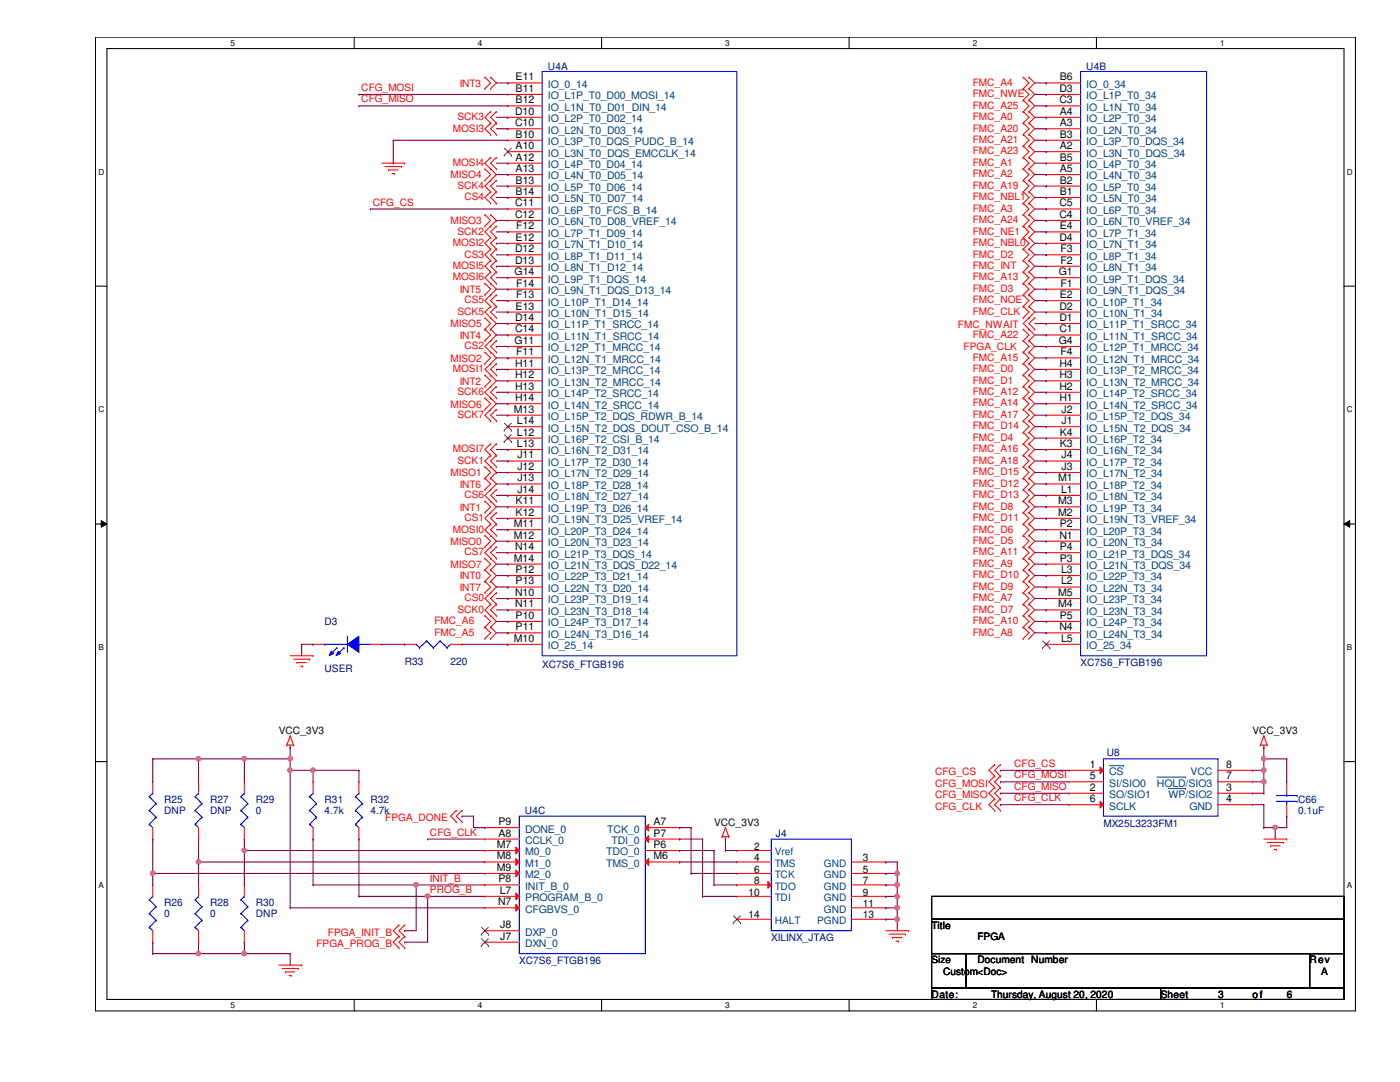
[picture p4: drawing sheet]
<svg xmlns="http://www.w3.org/2000/svg" width="279mm" height="216mm" viewBox="0 0 279 216" stroke-linecap="round" stroke-linejoin="round" font-family="sans-serif">
<defs><g id="words">
<g font-size="2.1">
<text x="102.9" y="16">E11</text>
<text x="211.5" y="16">B6</text>
<text x="102.8" y="22.9">D10</text>
<text x="102.9" y="18.3">B11</text>
<text x="102.9" y="20.6">B12</text>
<text x="211.4" y="18.3">D3</text>
<text x="211.4" y="20.6">C3</text>
<text x="211.5" y="22.9">A4</text>
<text x="102.8" y="25.2">C10</text>
<text x="102.9" y="27.5">B10</text>
<text x="102.9" y="29.8">A10</text>
<text x="211.5" y="25.2">A3</text>
<text x="211.5" y="27.5">B3</text>
<text x="211.5" y="29.8">A2</text>
<text x="102.9" y="32">A12</text>
<text x="102.9" y="34.3">A13</text>
<text x="211.5" y="32">B5</text>
<text x="211.5" y="34.3">A5</text>
<text x="102.8" y="41.2">C11</text>
<text x="102.9" y="36.6">B13</text>
<text x="102.9" y="38.9">B14</text>
<text x="211.4" y="41.2">C5</text>
<text x="211.5" y="36.6">B2</text>
<text x="211.5" y="38.9">B1</text>
<text x="102.8" y="43.5">C12</text>
<text x="103" y="45.8">F12</text>
<text x="211.4" y="43.5">C4</text>
<text x="211.5" y="45.8">E4</text>
<text x="102.8" y="50.3">D12</text>
<text x="102.8" y="52.6">D13</text>
<text x="102.9" y="48">E12</text>
<text x="211.4" y="48">D4</text>
<text x="211.6" y="50.3">F3</text>
<text x="211.6" y="52.6">F2</text>
<text x="102.7" y="54.9">G14</text>
<text x="103" y="57.2">F14</text>
<text x="103" y="59.5">F13</text>
<text x="211.3" y="54.9">G1</text>
<text x="211.5" y="59.5">E2</text>
<text x="211.6" y="57.2">F1</text>
<text x="102.8" y="64">D14</text>
<text x="102.9" y="61.8">E13</text>
<text x="211.4" y="61.8">D2</text>
<text x="211.4" y="64">D1</text>
<text x="102.7" y="68.6">G11</text>
<text x="102.8" y="66.3">C14</text>
<text x="103" y="70.9">F11</text>
<text x="211.3" y="68.6">G4</text>
<text x="211.4" y="66.3">C1</text>
<text x="211.6" y="70.9">F4</text>
<text x="102.8" y="73.2">H11</text>
<text x="102.8" y="75.5">H12</text>
<text x="102.8" y="77.8">H13</text>
<text x="211.4" y="73.2">H4</text>
<text x="211.4" y="75.5">H3</text>
<text x="211.4" y="77.8">H2</text>
<text x="102.6" y="82.3">M13</text>
<text x="102.8" y="80.1">H14</text>
<text x="211.4" y="80.1">H1</text>
<text x="211.8" y="82.3">J2</text>
<text x="103.2" y="84.6">L14</text>
<text x="103.2" y="86.9">L12</text>
<text x="103.2" y="89.2">L13</text>
<text x="211.5" y="86.9">K4</text>
<text x="211.5" y="89.2">K3</text>
<text x="211.8" y="84.6">J1</text>
<text x="103.3" y="91.5">J11</text>
<text x="103.3" y="93.8">J12</text>
<text x="211.8" y="91.5">J4</text>
<text x="211.8" y="93.8">J3</text>
<text x="102.9" y="100.6">K11</text>
<text x="103.3" y="96.1">J13</text>
<text x="103.3" y="98.3">J14</text>
<text x="211.2" y="96.1">M1</text>
<text x="211.2" y="100.6">M3</text>
<text x="211.8" y="98.3">L1</text>
<text x="102.6" y="105.2">M11</text>
<text x="102.6" y="107.5">M12</text>
<text x="102.9" y="102.9">K12</text>
<text x="211.2" y="102.9">M2</text>
<text x="211.4" y="107.5">N1</text>
<text x="211.5" y="105.2">P2</text>
<text x="102.6" y="112.1">M14</text>
<text x="102.8" y="109.8">N14</text>
<text x="211.5" y="109.8">P4</text>
<text x="211.5" y="112.1">P3</text>
<text x="102.8" y="118.9">N10</text>
<text x="102.9" y="114.3">P12</text>
<text x="102.9" y="116.6">P13</text>
<text x="211.2" y="118.9">M5</text>
<text x="211.8" y="114.3">L3</text>
<text x="211.8" y="116.6">L2</text>
<text x="102.8" y="121.2">N11</text>
<text x="102.9" y="123.5">P10</text>
<text x="102.9" y="125.8">P11</text>
<text x="211.2" y="121.2">M4</text>
<text x="211.4" y="125.8">N4</text>
<text x="211.5" y="123.5">P5</text>
<text x="102.6" y="128.1">M10</text>
<text x="211.8" y="128.1">L5</text>
<text x="217.5" y="153.2">1</text>
<text x="217.5" y="155.5">5</text>
<text x="244.7" y="155.5">7</text>
<text x="244.7" y="153.2">8</text>
<text x="217.5" y="157.8">2</text>
<text x="217.5" y="160.1">6</text>
<text x="244.7" y="157.8">3</text>
<text x="244.7" y="160.1">4</text>
<text x="99.5" y="164.6">P9</text>
<text x="99.5" y="166.9">A8</text>
<text x="130.4" y="164.6">A7</text>
<text x="130.4" y="166.9">P7</text>
<text x="99.1" y="169.2">M7</text>
<text x="99.1" y="171.5">M8</text>
<text x="99.1" y="173.8">M9</text>
<text x="130.4" y="169.2">P6</text>
<text x="130.4" y="171.5">M6</text>
<text x="99.5" y="176.1">P8</text>
<text x="99.7" y="178.3">L7</text>
<text x="99.4" y="180.6">N7</text>
<text x="99.8" y="185.2">J8</text>
<text x="99.8" y="187.5">J7</text>
</g>
<g font-size="2.1" fill="#004080">
<text x="109.3" y="17.5">IO_0_14</text>
<text x="216.8" y="17.5">IO_0_34</text>
<text x="109.3" y="19.8">IO_L1P_T0_D00_MOSI_14</text>
<text x="109.3" y="22.1">IO_L1N_T0_D01_DIN_14</text>
<text x="216.8" y="19.8">IO_L1P_T0_34</text>
<text x="216.8" y="22.1">IO_L1N_T0_34</text>
<text x="109.3" y="24.4">IO_L2P_T0_D02_14</text>
<text x="109.3" y="26.7">IO_L2N_T0_D03_14</text>
<text x="109.3" y="29">IO_L3P_T0_DQS_PUDC_B_14</text>
<text x="216.8" y="24.4">IO_L2P_T0_34</text>
<text x="216.8" y="26.7">IO_L2N_T0_34</text>
<text x="216.8" y="29">IO_L3P_T0_DQS_34</text>
<text x="109.3" y="31.2">IO_L3N_T0_DQS_EMCCLK_14</text>
<text x="109.3" y="33.5">IO_L4P_T0_D04_14</text>
<text x="109.3" y="35.8">IO_L4N_T0_D05_14</text>
<text x="216.8" y="31.2">IO_L3N_T0_DQS_34</text>
<text x="216.8" y="33.5">IO_L4P_T0_34</text>
<text x="216.8" y="35.8">IO_L4N_T0_34</text>
<text x="109.3" y="38.1">IO_L5P_T0_D06_14</text>
<text x="109.3" y="40.4">IO_L5N_T0_D07_14</text>
<text x="216.8" y="38.1">IO_L5P_T0_34</text>
<text x="216.8" y="40.4">IO_L5N_T0_34</text>
<text x="109.3" y="42.7">IO_L6P_T0_FCS_B_14</text>
<text x="109.3" y="45">IO_L6N_T0_D08_VREF_14</text>
<text x="109.3" y="47.2">IO_L7P_T1_D09_14</text>
<text x="216.8" y="42.7">IO_L6P_T0_34</text>
<text x="216.8" y="45">IO_L6N_T0_VREF_34</text>
<text x="216.8" y="47.2">IO_L7P_T1_34</text>
<text x="109.3" y="49.5">IO_L7N_T1_D10_14</text>
<text x="109.3" y="51.8">IO_L8P_T1_D11_14</text>
<text x="216.8" y="49.5">IO_L7N_T1_34</text>
<text x="216.8" y="51.8">IO_L8P_T1_34</text>
<text x="109.3" y="54.1">IO_L8N_T1_D12_14</text>
<text x="109.3" y="56.4">IO_L9P_T1_DQS_14</text>
<text x="109.3" y="58.7">IO_L9N_T1_DQS_D13_14</text>
<text x="216.8" y="54.1">IO_L8N_T1_34</text>
<text x="216.8" y="56.4">IO_L9P_T1_DQS_34</text>
<text x="216.8" y="58.7">IO_L9N_T1_DQS_34</text>
<text x="109.3" y="61">IO_L10P_T1_D14_14</text>
<text x="109.3" y="63.2">IO_L10N_T1_D15_14</text>
<text x="109.3" y="65.5">IO_L11P_T1_SRCC_14</text>
<text x="216.8" y="61">IO_L10P_T1_34</text>
<text x="216.8" y="63.2">IO_L10N_T1_34</text>
<text x="216.8" y="65.5">IO_L11P_T1_SRCC_34</text>
<text x="109.3" y="67.8">IO_L11N_T1_SRCC_14</text>
<text x="109.3" y="70.1">IO_L12P_T1_MRCC_14</text>
<text x="216.8" y="67.8">IO_L11N_T1_SRCC_34</text>
<text x="216.8" y="70.1">IO_L12P_T1_MRCC_34</text>
<text x="109.3" y="72.4">IO_L12N_T1_MRCC_14</text>
<text x="109.3" y="74.7">IO_L13P_T2_MRCC_14</text>
<text x="109.3" y="77">IO_L13N_T2_MRCC_14</text>
<text x="216.8" y="72.4">IO_L12N_T1_MRCC_34</text>
<text x="216.8" y="74.7">IO_L13P_T2_MRCC_34</text>
<text x="216.8" y="77">IO_L13N_T2_MRCC_34</text>
<text x="109.3" y="79.2">IO_L14P_T2_SRCC_14</text>
<text x="109.3" y="81.5">IO_L14N_T2_SRCC_14</text>
<text x="109.3" y="83.8">IO_L15P_T2_DQS_RDWR_B_14</text>
<text x="216.8" y="79.2">IO_L14P_T2_SRCC_34</text>
<text x="216.8" y="81.5">IO_L14N_T2_SRCC_34</text>
<text x="216.8" y="83.8">IO_L15P_T2_DQS_34</text>
<text x="109.3" y="86.1">IO_L15N_T2_DQS_DOUT_CSO_B_14</text>
<text x="109.3" y="88.4">IO_L16P_T2_CSI_B_14</text>
<text x="216.8" y="86.1">IO_L15N_T2_DQS_34</text>
<text x="216.8" y="88.4">IO_L16P_T2_34</text>
<text x="109.3" y="90.7">IO_L16N_T2_D31_14</text>
<text x="109.3" y="93">IO_L17P_T2_D30_14</text>
<text x="109.3" y="95.2">IO_L17N_T2_D29_14</text>
<text x="216.8" y="90.7">IO_L16N_T2_34</text>
<text x="216.8" y="93">IO_L17P_T2_34</text>
<text x="216.8" y="95.2">IO_L17N_T2_34</text>
<text x="109.3" y="97.5">IO_L18P_T2_D28_14</text>
<text x="109.3" y="99.8">IO_L18N_T2_D27_14</text>
<text x="216.8" y="97.5">IO_L18P_T2_34</text>
<text x="216.8" y="99.8">IO_L18N_T2_34</text>
<text x="109.3" y="102.1">IO_L19P_T3_D26_14</text>
<text x="109.3" y="104.4">IO_L19N_T3_D25_VREF_14</text>
<text x="109.3" y="106.7">IO_L20P_T3_D24_14</text>
<text x="216.8" y="102.1">IO_L19P_T3_34</text>
<text x="216.8" y="104.4">IO_L19N_T3_VREF_34</text>
<text x="216.8" y="106.7">IO_L20P_T3_34</text>
<text x="109.3" y="109">IO_L20N_T3_D23_14</text>
<text x="109.3" y="111.3">IO_L21P_T3_DQS_14</text>
<text x="109.3" y="113.5">IO_L21N_T3_DQS_D22_14</text>
<text x="216.8" y="109">IO_L20N_T3_34</text>
<text x="216.8" y="111.3">IO_L21P_T3_DQS_34</text>
<text x="216.8" y="113.5">IO_L21N_T3_DQS_34</text>
<text x="109.3" y="115.8">IO_L22P_T3_D21_14</text>
<text x="109.3" y="118.1">IO_L22N_T3_D20_14</text>
<text x="216.8" y="115.8">IO_L22P_T3_34</text>
<text x="216.8" y="118.1">IO_L22N_T3_34</text>
<text x="109.3" y="120.4">IO_L23P_T3_D19_14</text>
<text x="109.3" y="122.7">IO_L23N_T3_D18_14</text>
<text x="109.3" y="125">IO_L24P_T3_D17_14</text>
<text x="216.8" y="120.4">IO_L23P_T3_34</text>
<text x="216.8" y="122.7">IO_L23N_T3_34</text>
<text x="216.8" y="125">IO_L24P_T3_34</text>
<text x="109.3" y="127.3">IO_L24N_T3_D16_14</text>
<text x="109.3" y="129.5">IO_25_14</text>
<text x="216.8" y="127.3">IO_L24N_T3_34</text>
<text x="216.8" y="129.5">IO_25_34</text>
<text x="221.4" y="154.7">CS</text>
<text x="237.6" y="154.7">VCC</text>
<text x="221.4" y="159.3">SO/SIO1</text>
<text x="221.4" y="157">SI/SIO0</text>
<text x="221.4" y="161.5">SCLK</text>
<text x="230.9" y="157">HOLD/SIO3</text>
<text x="233.2" y="159.3">WP/SIO2</text>
<text x="237.4" y="161.5">GND</text>
<text x="104.8" y="166.1">DONE_0</text>
<text x="121.2" y="166.1">TCK_0</text>
<text x="104.8" y="168.4">CCLK_0</text>
<text x="104.8" y="170.7">M0_0</text>
<text x="104.8" y="173">M1_0</text>
<text x="120.9" y="173">TMS_0</text>
<text x="121" y="170.7">TDO_0</text>
<text x="122" y="168.4">TDI_0</text>
<text x="104.8" y="177.5">INIT_B_0</text>
<text x="104.8" y="175.3">M2_0</text>
<text x="104.8" y="179.8">PROGRAM_B_0</text>
<text x="104.8" y="182.1">CFGBVS_0</text>
<text x="104.8" y="186.7">DXP_0</text>
<text x="104.8" y="189">DXN_0</text>
</g>
<g font-size="2" fill="#f00">
<text x="91.7" y="17.3">INT3</text>
<text x="194.1" y="17.1">FMC_A4</text>
<text x="72.1" y="18.2">CFG_MOSI</text>
<text x="72.1" y="20.4">CFG_MISO</text>
<text x="91.3" y="24">SCK3</text>
<text x="194.1" y="24">FMC_A0</text>
<text x="194.1" y="21.7">FMC_A25</text>
<text x="194.1" y="19.4">FMC_NWE</text>
<text x="90.4" y="26.2">MOSI3</text>
<text x="194.1" y="26.2">FMC_A20</text>
<text x="194.1" y="28.5">FMC_A21</text>
<text x="89.9" y="35.6">MISO4</text>
<text x="90.4" y="33.1">MOSI4</text>
<text x="194.1" y="33.1">FMC_A1</text>
<text x="194.1" y="35.4">FMC_A2</text>
<text x="194.1" y="30.8">FMC_A23</text>
<text x="74.4" y="41">CFG_CS</text>
<text x="91.3" y="37.7">SCK4</text>
<text x="92.7" y="40">CS4</text>
<text x="194.1" y="37.7">FMC_A19</text>
<text x="194.1" y="40">FMC_NBL1</text>
<text x="89.9" y="44.7">MISO3</text>
<text x="91.3" y="46.8">SCK2</text>
<text x="194.1" y="42.2">FMC_A3</text>
<text x="194.1" y="44.5">FMC_A24</text>
<text x="194.1" y="46.8">FMC_NE1</text>
<text x="90.4" y="49.1">MOSI2</text>
<text x="90.4" y="53.7">MOSI5</text>
<text x="92.7" y="51.4">CS3</text>
<text x="194.1" y="51.4">FMC_D2</text>
<text x="194.1" y="49.1">FMC_NBL0</text>
<text x="194.1" y="53.7">FMC_INT</text>
<text x="90.4" y="56">MOSI6</text>
<text x="91.7" y="58.5">INT5</text>
<text x="194.1" y="58.3">FMC_D3</text>
<text x="194.1" y="56">FMC_A13</text>
<text x="89.9" y="65.3">MISO5</text>
<text x="91.3" y="62.8">SCK5</text>
<text x="92.7" y="60.5">CS5</text>
<text x="191.2" y="65.5">FMC_NWAIT</text>
<text x="194.1" y="62.8">FMC_CLK</text>
<text x="194.1" y="60.5">FMC_NOE</text>
<text x="91.7" y="67.6">INT4</text>
<text x="92.7" y="69.7">CS2</text>
<text x="192.3" y="69.9">FPGA_CLK</text>
<text x="194.1" y="72">FMC_A15</text>
<text x="194.1" y="67.4">FMC_A22</text>
<text x="89.9" y="72.2">MISO2</text>
<text x="90.4" y="74.3">MOSI1</text>
<text x="91.7" y="76.7">INT2</text>
<text x="194.1" y="74.3">FMC_D0</text>
<text x="194.1" y="76.5">FMC_D1</text>
<text x="89.9" y="81.3">MISO6</text>
<text x="91.3" y="78.8">SCK6</text>
<text x="91.3" y="83.4">SCK7</text>
<text x="194.1" y="78.8">FMC_A12</text>
<text x="194.1" y="81.1">FMC_A14</text>
<text x="194.1" y="83.4">FMC_A17</text>
<text x="194.1" y="88">FMC_D4</text>
<text x="194.1" y="85.7">FMC_D14</text>
<text x="89.9" y="95">MISO1</text>
<text x="90.4" y="90.3">MOSI7</text>
<text x="91.3" y="92.5">SCK1</text>
<text x="194.1" y="94.8">FMC_D15</text>
<text x="194.1" y="90.3">FMC_A16</text>
<text x="194.1" y="92.5">FMC_A18</text>
<text x="91.7" y="101.9">INT1</text>
<text x="91.7" y="97.3">INT6</text>
<text x="92.7" y="99.4">CS6</text>
<text x="194.1" y="101.7">FMC_D8</text>
<text x="194.1" y="97.1">FMC_D12</text>
<text x="194.1" y="99.4">FMC_D13</text>
<text x="90.4" y="106.3">MOSI0</text>
<text x="92.7" y="104">CS1</text>
<text x="194.1" y="106.3">FMC_D6</text>
<text x="194.1" y="104">FMC_D11</text>
<text x="89.9" y="108.8">MISO0</text>
<text x="89.9" y="113.3">MISO7</text>
<text x="92.7" y="110.8">CS7</text>
<text x="194.1" y="108.5">FMC_D5</text>
<text x="194.1" y="113.1">FMC_A9</text>
<text x="194.1" y="110.8">FMC_A11</text>
<text x="91.7" y="115.6">INT0</text>
<text x="91.7" y="117.9">INT7</text>
<text x="92.7" y="120">CS0</text>
<text x="194.1" y="117.7">FMC_D9</text>
<text x="194.1" y="115.4">FMC_D10</text>
<text x="194.1" y="120">FMC_A7</text>
<text x="86.7" y="124.5">FMC_A6</text>
<text x="91.3" y="122.3">SCK0</text>
<text x="194.1" y="122.3">FMC_D7</text>
<text x="194.1" y="124.5">FMC_A10</text>
<text x="86.7" y="126.8">FMC_A5</text>
<text x="194.1" y="126.8">FMC_A8</text>
<text x="186.6" y="154.7">CFG_CS</text>
<text x="202.4" y="155.3">CFG_MOSI</text>
<text x="202.4" y="153">CFG_CS</text>
<text x="186.6" y="157">CFG_MOSI</text>
<text x="186.6" y="159.3">CFG_MISO</text>
<text x="186.6" y="161.5">CFG_CLK</text>
<text x="202.4" y="157.6">CFG_MISO</text>
<text x="202.4" y="159.9">CFG_CLK</text>
<text x="76.9" y="163.8">FPGA_DONE</text>
<text x="85.8" y="166.8">CFG_CLK</text>
<text x="85.8" y="178.2">PROG_B</text>
<text x="85.8" y="175.9">INIT_B</text>
<text x="63.2" y="189">FPGA_PROG_B</text>
<text x="65.4" y="186.7">FPGA_INIT_B</text>
</g>
<g font-size="2" fill="#000080">
<text x="109.3" y="13.9">U4A</text>
<text x="216.8" y="13.9">U4B</text>
<text x="64.8" y="124.8">D3</text>
<text x="64.8" y="134.1">USER</text>
<text x="80.8" y="132.8">R33</text>
<text x="89.9" y="132.8">220</text>
<text x="108.2" y="133.2">XC7S6_FTGB196</text>
<text x="215.6" y="133">XC7S6_FTGB196</text>
<text x="220.9" y="150.8">U8</text>
<text x="32.8" y="160.2">R25</text>
<text x="41.9" y="160.2">R27</text>
<text x="51.1" y="160.2">R29</text>
<text x="64.8" y="160.2">R31</text>
<text x="73.9" y="160.2">R32</text>
<text x="259.1" y="160.2">C66</text>
<text x="32.8" y="162.5">DNP</text>
<text x="41.9" y="162.5">DNP</text>
<text x="51.1" y="162.5">0</text>
<text x="64.8" y="162.5">4.7k</text>
<text x="73.9" y="162.5">4.7k</text>
<text x="104.8" y="162.5">U4C</text>
<text x="154.9" y="167">J4</text>
<text x="220.2" y="165">MX25L3233FM1</text>
<text x="259.1" y="162.5">0.1uF</text>
<text x="32.8" y="180.8">R26</text>
<text x="32.8" y="183">0</text>
<text x="41.9" y="180.8">R28</text>
<text x="41.9" y="183">0</text>
<text x="51.1" y="180.8">R30</text>
<text x="51.1" y="183">DNP</text>
<text x="153.9" y="187.8">XILINX_JTAG</text>
<text x="103.6" y="192.4">XC7S6_FTGB196</text>
</g>
<g font-size="2">
<text x="55.6" y="146.5">VCC_3V3</text>
<text x="249.9" y="146.5">VCC_3V3</text>
<text x="142.5" y="164.8">VCC_3V3</text>
<text x="150.5" y="169.5">2</text>
<text x="150.5" y="171.8">4</text>
<text x="172.2" y="171.8">3</text>
<text x="149.4" y="178.7">10</text>
<text x="150.5" y="174.1">6</text>
<text x="150.5" y="176.4">8</text>
<text x="172.2" y="174.1">5</text>
<text x="172.2" y="176.4">7</text>
<text x="172.2" y="178.7">9</text>
<text x="149.4" y="183.3">14</text>
<text x="172.2" y="181">11</text>
<text x="172.2" y="183.3">13</text>
<text x="185.9" y="185.3">Title</text>
<text x="195.1" y="187.6">FPGA</text>
<text x="185.9" y="192.1">Size</text>
<text x="188.2" y="194.5">Custom&lt;Doc&gt;</text>
<text x="195.1" y="192.2">Document</text>
<text x="205.8" y="192.2">Number</text>
<text x="261.4" y="192.2">Rev</text>
<text x="263.7" y="194.5">A</text>
<text x="185.9" y="199.1">Date:</text>
<text x="197.8" y="199.1">Thursday, August 20, 2020</text>
<text x="231.6" y="199.1">Sheet</text>
<text x="243.1" y="199.1">3</text>
<text x="249.9" y="199.1">o f</text>
<text x="256.8" y="199.1">6</text>
</g>
<g font-size="2" fill="#004080">
<text x="154.6" y="170.7">Vref</text>
<text x="154.6" y="173">TMS</text>
<text x="164.4" y="173">GND</text>
<text x="154.6" y="175.3">TCK</text>
<text x="154.6" y="177.5">TDO</text>
<text x="154.6" y="179.8">TDI</text>
<text x="164.4" y="175.3">GND</text>
<text x="164.4" y="177.5">GND</text>
<text x="164.4" y="179.8">GND</text>
<text x="154.6" y="184.4">HALT</text>
<text x="163.1" y="184.4">PGND</text>
<text x="164.4" y="182.1">GND</text>
</g>
<g font-size="1.6">
<text x="46" y="9.1">5</text>
<text x="95.4" y="9.1">4</text>
<text x="144.7" y="9.1">3</text>
<text x="194.1" y="9.1">2</text>
<text x="243.5" y="9.1">1</text>
<text x="19.6" y="34.8">D</text>
<text x="268.8" y="34.8">D</text>
<text x="19.6" y="82.3">C</text>
<text x="268.8" y="82.3">C</text>
<text x="19.6" y="129.7">B</text>
<text x="268.8" y="129.7">B</text>
<text x="19.6" y="177.1">A</text>
<text x="268.8" y="177.1">A</text>
<text x="46" y="201.1">5</text>
<text x="95.4" y="201.1">4</text>
<text x="144.7" y="201.1">3</text>
<text x="194.1" y="201.1">2</text>
<text x="243.5" y="201.1">1</text>
</g>
</g></defs>
<path d="M19.1 7.4h251.4v194.3h-251.4zM21.3 9.7h246.9v189.7h-246.9z" fill="none" stroke="#000" stroke-width=".21"/>
<g fill="#fff">
<path d="M46 7.7h.9v1.8h-.9z"/>
<path d="M46 199.7h.9v1.8h-.9z"/>
</g>
<path d="M70.7 7.4v2.3M70.7 199.4v2.3" fill="none" stroke="#000" stroke-width=".21"/>
<g fill="#fff">
<path d="M95.4 7.7h.9v1.8h-.9z"/>
<path d="M95.4 199.7h.9v1.8h-.9z"/>
</g>
<path d="M120.1 7.4v2.3M120.1 199.4v2.3" fill="none" stroke="#000" stroke-width=".21"/>
<g fill="#fff">
<path d="M144.7 7.7h.9v1.8h-.9z"/>
<path d="M144.7 199.7h.9v1.8h-.9z"/>
</g>
<path d="M169.5 7.4v2.3M169.5 199.4v2.3" fill="none" stroke="#000" stroke-width=".21"/>
<g fill="#fff">
<path d="M194.1 7.7h.9v1.8h-.9z"/>
<path d="M194.1 199.7h.9v1.8h-.9z"/>
</g>
<path d="M218.8 7.4v2.3M218.8 199.4v2.3" fill="none" stroke="#000" stroke-width=".21"/>
<g fill="#fff">
<path d="M243.5 7.7h.9v1.8h-.9z"/>
<path d="M243.5 199.7h.9v1.8h-.9z"/>
<path d="M19.6 33.4h1.2v1.8h-1.2z"/>
<path d="M268.8 33.4h1.2v1.8h-1.2z"/>
<path d="M19.6 80.8h1.2v1.8h-1.2z"/>
<path d="M268.8 80.8h1.2v1.8h-1.2z"/>
</g>
<path d="M19.1 57.1h2.2M268.2 57.1h2.3" fill="none" stroke="#000" stroke-width=".21"/>
<g fill="#fff">
<path d="M19.6 128.3h1.1v1.8h-1.1z"/>
<path d="M268.8 128.3h1.1v1.8h-1.1z"/>
</g>
<path d="M19.1 104.6h2.2M268.2 104.6h2.3" fill="none" stroke="#000" stroke-width=".21"/>
<path d="M20.2 103.9l1.1 .7-1.1 .6zM268.2 104.6l1.2-.7v1.3z" fill="#000"/>
<path d="M20.2 103.9l1.1 .7-1.1 .6zM268.2 104.6l1.2-.7v1.3z" fill="none" stroke="#000" stroke-width=".2"/>
<g fill="#fff">
<path d="M19.6 175.7h1.1v1.8h-1.1z"/>
<path d="M268.8 175.7h1.1v1.8h-1.1z"/>
</g>
<path d="M19.1 152h2.2M268.2 152h2.3M185.9 178.9h82.3v4.5h-82.3zM185.9 183.4h82.3v6.9h-82.3zM185.9 190.3h6.9v6.8h-6.9zM185.9 197.1h45.7v2.3h-45.7zM192.8 190.3h68.6v6.8h-68.6zM231.6 197.1h36.6v2.3h-36.6zM261.4 190.3h6.8v6.8h-6.8z" fill="none" stroke="#000" stroke-width=".21"/>
<g fill="none" stroke="#f00" stroke-width=".21">
<path d="M96.8 17.7h.1M96.8 15.4h.1M96.8 15.4l1.1 1.2-1.1 1.1M97.9 15.4h.1M97.9 17.7h.1M97.9 15.4l1.2 1.2-1.2 1.1M204.2 15.4h.1M204.2 17.7h.1M204.2 20h.1M204.2 15.4l1.2 1.2-1.2 1.1M204.2 20l1.2 1.1-1.2 1.2M204.2 17.7l1.2 1.1-1.2 1.2"/>
<path d="M205.4 17.7h.1M205.4 15.4h.1M205.4 20h.1M205.4 15.4l1.1 1.2-1.1 1.1M205.4 17.7l1.1 1.1-1.1 1.2M205.4 20l1.1 1.1-1.1 1.2M76.2 32.6h4.6M76.9 33.2h3.2M77.6 33.9h.1M77.6 33.9h1.8M78.3 34.6h.4M78.7 34.6h.1"/>
<path d="M80.1 33.2h.1M80.8 32.6h.1M96.8 36h.1M96.8 33.7h.1M96.8 33.7l1.1 1.1-1.1 1.2M97.9 26.8h.1M97.9 24.6h.1M97.9 22.3h.1M97.9 33.7h.1M97.9 36h.1M97.9 31.4h.1M97.9 38.3h.1"/>
<path d="M97.9 24.6l-1.1 1.1 1.1 1.1M97.9 22.3l-1.1 1.1 1.1 1.2M97.9 31.4l-1.1 1.2 2.3 2.2-2.3 2.3 1.1 1.2M97.9 38.3l-1.1 1.1 1.1 1.2M99.1 26.8h.1M99.1 24.6h.1M99.1 22.3h.1M99.1 33.7h.1M99.1 31.4h.1M99.1 38.3h.1M99.1 36h.1M99.1 24.6l-1.2 1.1 1.2 1.1"/>
<path d="M99.1 22.3l-1.2 1.1 1.2 1.2M99.1 31.4l-1.2 1.2 1.2 1.1M99.1 36l-1.2 1.1 1.2 1.2M99.1 38.3l-1.2 1.1 1.2 1.2M204.2 22.3h.1M204.2 24.6h.1M204.2 31.4h.1M204.2 33.7h.1M204.2 36h.1M204.2 38.3h.1M204.2 26.8h.1M204.2 29.1h.1"/>
<path d="M204.2 22.3l1.2 1.1-1.2 1.2M204.2 31.4l1.2 1.2-1.2 1.1M204.2 33.7l1.2 1.1-1.2 1.2M204.2 36l1.2 1.1-1.2 1.2M204.2 24.6l1.2 1.1-1.2 1.1M204.2 26.8l1.2 1.2-1.2 1.1M204.2 29.1l1.2 1.2-1.2 1.1M204.2 38.3l1.2 1.1-1.2 1.2M205.4 24.6h.1M205.4 22.3h.1M205.4 33.7h.1M205.4 31.4h.1"/>
<path d="M205.4 36h.1M205.4 38.3h.1M205.4 26.8h.1M205.4 29.1h.1M205.4 22.3l1.1 1.1-1.1 1.2M205.4 31.4l1.1 1.2-1.1 1.1M205.4 33.7l1.1 1.1-1.1 1.2M205.4 36l1.1 1.1-1.1 1.2M205.4 24.6l1.1 1.1-1.1 1.1M205.4 26.8l1.1 1.2-1.1 1.1M205.4 29.1l1.1 1.2-1.1 1.1M205.4 38.3l1.1 1.1-1.1 1.2"/>
<path d="M96.8 45.1h.1M96.8 42.8h.1M96.8 58.8h.1M96.8 56.6h.1M96.8 42.8l1.1 1.2-1.1 1.1M96.8 56.6l1.1 1.1-1.1 1.1M97.9 49.7h.1M97.9 47.4h.1M97.9 45.1h.1M97.9 42.8h.1M97.9 52h.1M97.9 40.6h.1"/>
<path d="M97.9 56.6h.1M97.9 58.8h.1M97.9 54.3h.1M97.9 47.4l-1.1 1.2 1.1 1.1M97.9 42.8l1.2 1.2-2.3 2.3 1.1 1.1M97.9 49.7l-1.1 1.1 1.1 1.2M97.9 54.3l-1.1 1.1 2.3 2.3-2.3 2.3 1.1 1.1M97.9 52l-1.1 1.1 1.1 1.2M99.1 49.7h.1M99.1 47.4h.1M99.1 45.1h.1M99.1 52h.1"/>
<path d="M99.1 40.6h.1M99.1 54.3h.1M99.1 58.8h.1M99.1 56.6h.1M99.1 47.4l-1.2 1.2 1.2 1.1M99.1 45.1l-1.2 1.2 1.2 1.1M99.1 49.7l-1.2 1.1 1.2 1.2M99.1 52l-1.2 1.1 1.2 1.2M99.1 58.8l-1.2 1.2 1.2 1.1M99.1 54.3l-1.2 1.1 1.2 1.2M204.2 49.7h.1M204.2 52h.1"/>
<path d="M204.2 56.6h.1M204.2 58.8h.1M204.2 40.6h.1M204.2 42.8h.1M204.2 54.3h.1M204.2 45.1h.1M204.2 47.4h.1M204.2 49.7l1.2 1.1-1.2 1.2M204.2 56.6l1.2 1.1-1.2 1.1M204.2 40.6l1.2 1.1-1.2 1.1M204.2 54.3l1.2 1.1-1.2 1.2M204.2 42.8l1.2 1.2-1.2 1.1"/>
<path d="M204.2 58.8l1.2 1.2-1.2 1.1M204.2 45.1l1.2 1.2-1.2 1.1M204.2 47.4l1.2 1.2-1.2 1.1M204.2 52l1.2 1.1-1.2 1.2M205.4 52h.1M205.4 49.7h.1M205.4 58.8h.1M205.4 56.6h.1M205.4 42.8h.1M205.4 40.6h.1M205.4 54.3h.1M205.4 45.1h.1"/>
<path d="M205.4 47.4h.1M205.4 49.7l1.1 1.1-1.1 1.2M205.4 56.6l1.1 1.1-1.1 1.1M205.4 40.6l1.1 1.1-1.1 1.1M205.4 54.3l1.1 1.1-1.1 1.2M205.4 42.8l1.1 1.2-1.1 1.1M205.4 58.8l1.1 1.2-1.1 1.1M205.4 45.1l1.1 1.2-1.1 1.1M205.4 47.4l1.1 1.2-1.1 1.1M205.4 52l1.1 1.1-1.1 1.2M96.8 72.6h.1M96.8 70.3h.1"/>
<path d="M96.8 77.1h.1M96.8 74.8h.1M96.8 68h.1M96.8 65.7h.1M96.8 63.4h.1M96.8 79.4h.1M96.8 70.3l1.1 1.1-1.1 1.2M96.8 74.8l1.1 1.2-1.1 1.1M96.8 65.7l1.1 1.1-1.1 1.2M96.8 63.4l1.1 1.2-1.1 1.1M96.8 79.4l1.1 1.2-1.1 1.1M97.9 74.8h.1"/>
<path d="M97.9 72.6h.1M97.9 70.3h.1M97.9 77.1h.1M97.9 68h.1M97.9 65.7h.1M97.9 63.4h.1M97.9 61.1h.1M97.9 79.4h.1M97.9 65.7l1.2 1.1-2.3 2.3 2.3 2.3-2.3 2.3 2.3 2.3-2.3 2.3 2.3 2.3-2.3 2.2 1.1 1.2M97.9 61.1l-1.1 1.2 2.3 2.3-1.2 1.1M99.1 74.8h.1M99.1 72.6h.1"/>
<path d="M99.1 70.3h.1M99.1 68h.1M99.1 63.4h.1M99.1 61.1h.1M99.1 79.4h.1M99.1 77.1h.1M99.1 72.6l-1.2 1.1 1.2 1.1M99.1 68l-1.2 1.1 1.2 1.2M99.1 61.1l-1.2 1.2 1.2 1.1M99.1 77.1l-1.2 1.2 1.2 1.1M204.2 72.6h.1M204.2 74.8h.1"/>
<path d="M204.2 77.1h.1M204.2 79.4h.1M204.2 70.3h.1M204.2 65.7h.1M204.2 68h.1M204.2 61.1h.1M204.2 63.4h.1M204.2 72.6l1.2 1.1-1.2 1.1M204.2 74.8l1.2 1.2-1.2 1.1M204.2 77.1l1.2 1.2-1.2 1.1M204.2 79.4l1.2 1.2-1.2 1.1M204.2 70.3l1.2 1.1-1.2 1.2"/>
<path d="M204.2 65.7l1.2 1.1-1.2 1.2M204.2 61.1l1.2 1.2-1.2 1.1M204.2 68l1.2 1.1-1.2 1.2M205.4 74.8h.1M205.4 72.6h.1M205.4 77.1h.1M205.4 79.4h.1M205.4 70.3h.1M205.4 68h.1M205.4 65.7h.1M205.4 63.4h.1M205.4 61.1h.1"/>
<path d="M205.4 72.6l1.1 1.1-1.1 1.1M205.4 74.8l1.1 1.2-1.1 1.1M205.4 77.1l1.1 1.2-1.1 1.1M205.4 79.4l1.1 1.2-1.1 1.1M205.4 70.3l1.1 1.1-1.1 1.2M205.4 61.1l1.1 1.2-2.3 2.3 2.3 2.2-1.1 1.2M205.4 68l1.1 1.1-1.1 1.2M206.5 63.4h.1M206.5 65.7h.1M206.5 63.4l-1.1 1.2 1.1 1.1M96.8 95.4h.1M96.8 93.1h.1"/>
<path d="M96.8 100h.1M96.8 81.7h.1M96.8 97.7h.1M96.8 93.1l1.1 1.2-1.1 1.1M96.8 100l1.1 1.1-1.1 1.2M96.8 95.4l1.1 1.2-1.1 1.1M97.9 93.1h.1M97.9 95.4h.1M97.9 100h.1M97.9 90.8h.1M97.9 81.7h.1M97.9 97.7h.1"/>
<path d="M97.9 88.6h.1M97.9 84h.1M97.9 90.8l-1.1 1.2 2.3 2.3-1.2 1.1M97.9 95.4l1.2 1.2-2.3 2.2 2.3 2.3-2.3 2.3 1.1 1.2M97.9 88.6l-1.1 1.1 1.1 1.1M99.1 93.1h.1M99.1 90.8h.1M99.1 100h.1M99.1 97.7h.1M99.1 88.6h.1M99.1 84h.1M99.1 81.7h.1"/>
<path d="M99.1 90.8l-1.2 1.2 1.2 1.1M99.1 97.7l-1.2 1.1 1.2 1.2M99.1 88.6l-1.2 1.1 1.2 1.1M99.1 81.7l-1.2 1.1 1.2 1.2M204.2 86.3h.1M204.2 88.6h.1M204.2 100h.1M204.2 95.4h.1M204.2 97.7h.1M204.2 84h.1M204.2 93.1h.1M204.2 81.7h.1"/>
<path d="M204.2 90.8h.1M204.2 86.3l1.2 1.1-1.2 1.2M204.2 100l1.2 1.1-1.2 1.2M204.2 95.4l1.2 1.2-1.2 1.1M204.2 97.7l1.2 1.1-1.2 1.2M204.2 84l1.2 1.1-1.2 1.2M204.2 93.1l1.2 1.2-1.2 1.1M204.2 88.6l1.2 1.1-1.2 1.1M204.2 81.7l1.2 1.1-1.2 1.2M204.2 90.8l1.2 1.2-1.2 1.1M205.4 88.6h.1M205.4 86.3h.1"/>
<path d="M205.4 100h.1M205.4 97.7h.1M205.4 95.4h.1M205.4 84h.1M205.4 93.1h.1M205.4 81.7h.1M205.4 90.8h.1M205.4 86.3l1.1 1.1-1.1 1.2M205.4 100l1.1 1.1-1.1 1.2M205.4 95.4l1.1 1.2-1.1 1.1M205.4 97.7l1.1 1.1-1.1 1.2M205.4 84l1.1 1.1-1.1 1.2"/>
<path d="M205.4 93.1l1.1 1.2-1.1 1.1M205.4 88.6l1.1 1.1-1.1 1.1M205.4 81.7l1.1 1.1-1.1 1.2M205.4 90.8l1.1 1.2-1.1 1.1M96.8 109.1h.1M96.8 106.8h.1M96.8 116h.1M96.8 113.7h.1M96.8 102.3h.1M96.8 111.4h.1M96.8 118.3h.1M96.8 106.8l1.1 1.2-1.1 1.1"/>
<path d="M96.8 113.7l1.1 1.1-1.1 1.2M96.8 111.4l1.1 1.2-1.1 1.1M96.8 116l1.1 1.1-1.1 1.2M97.9 106.8h.1M97.9 109.1h.1M97.9 113.7h.1M97.9 116h.1M97.9 104.6h.1M97.9 118.3h.1M97.9 102.3h.1M97.9 111.4h.1M97.9 104.6l-1.1 1.1 2.3 2.3-2.3 2.3 2.3 2.3-1.2 1.1"/>
<path d="M97.9 113.7l1.2 1.1-1.2 1.2M97.9 116l1.2 1.1-2.3 2.3 1.1 1.2M99.1 106.8h.1M99.1 104.6h.1M99.1 118.3h.1M99.1 102.3h.1M99.1 111.4h.1M99.1 109.1h.1M99.1 104.6l-1.2 1.1 1.2 1.1M99.1 118.3l-1.2 1.1 1.2 1.2M99.1 102.3l-1.2 1.1 1.2 1.2M99.1 109.1l-1.2 1.2 1.2 1.1"/>
<path d="M204.2 106.8h.1M204.2 109.1h.1M204.2 104.6h.1M204.2 102.3h.1M204.2 116h.1M204.2 118.3h.1M204.2 113.7h.1M204.2 111.4h.1M204.2 106.8l1.2 1.2-1.2 1.1M204.2 104.6l1.2 1.1-1.2 1.1M204.2 116l1.2 1.1-1.2 1.2M204.2 113.7l1.2 1.1-1.2 1.2"/>
<path d="M204.2 102.3l1.2 1.1-1.2 1.2M204.2 118.3l1.2 1.1-1.2 1.2M204.2 111.4l1.2 1.2-1.2 1.1M204.2 109.1l1.2 1.2-1.2 1.1M205.4 109.1h.1M205.4 106.8h.1M205.4 104.6h.1M205.4 102.3h.1M205.4 118.3h.1M205.4 116h.1M205.4 113.7h.1M205.4 111.4h.1"/>
<path d="M205.4 106.8l1.1 1.2-1.1 1.1M205.4 104.6l1.1 1.1-1.1 1.1M205.4 116l1.1 1.1-1.1 1.2M205.4 113.7l1.1 1.1-1.1 1.2M205.4 102.3l1.1 1.1-1.1 1.2M205.4 118.3l1.1 1.1-1.1 1.2M205.4 111.4l1.1 1.2-1.1 1.1M205.4 109.1l1.1 1.2-1.1 1.1M57.9 130.9h4.6M58.6 131.5h3.2M59.3 132.2h.1M59.3 132.2h1.8"/>
<path d="M60 132.9h.4M60.4 132.9h.1M61.8 131.5h.1M62.5 130.9h.1M96.8 125.1h.1M96.8 127.4h.1M96.8 122.9h.1M96.8 125.1l1.1 1.2-1.1 1.1M96.8 122.9l1.1 1.1-1.1 1.1M97.9 127.4h.1M97.9 125.1h.1M97.9 122.9h.1"/>
<path d="M97.9 120.6h.1M97.9 125.1l1.2 1.2-1.2 1.1M97.9 120.6l-1.1 1.1 2.3 2.3-1.2 1.1M99.1 122.9h.1M99.1 120.6h.1M99.1 120.6l-1.2 1.1 1.2 1.2M204.2 120.6h.1M204.2 122.9h.1M204.2 125.1h.1M204.2 127.4h.1M204.2 120.6l1.2 1.1-1.2 1.2M204.2 125.1l1.2 1.2-1.2 1.1"/>
<path d="M204.2 122.9l1.2 1.1-1.2 1.1M205.4 122.9h.1M205.4 120.6h.1M205.4 127.4h.1M205.4 125.1h.1M205.4 120.6l1.1 1.1-1.1 1.2M205.4 125.1l1.1 1.2-1.1 1.1M205.4 122.9l1.1 1.1-1.1 1.1M48.8 156h.1M48.8 156v2.3M57.2 148.7h.1M57.2 148.7h1.4"/>
<path d="M57.9 149.1h.1M57.9 146.9h.1M57.9 148.7v.4M57.9 146.9l-.7 1.8M57.9 146.9l.7 1.8M58.6 148.7h.1M62.5 156h.1M62.5 156v2.3M71.6 156h.1M71.6 156v2.3M198.5 154.9h.1M198.5 157.1h.1"/>
<path d="M198.5 159.4h.1M198.5 152.6h.1M198.5 154.9l-1.1 1.1 1.1 1.1M198.5 157.1l-1.1 1.2 1.1 1.1M198.5 159.4l-1.1 1.2 1.1 1.1M198.5 152.6l-1.1 1.1 1.1 1.2M199.6 154.9h.1M199.6 157.1h.1M199.6 159.4h.1M199.6 152.6h.1M199.6 154.9l-1.1 1.1 1.1 1.1M199.6 157.1l-1.1 1.2 1.1 1.1"/>
<path d="M199.6 159.4l-1.1 1.2 1.1 1.1M199.6 152.6l-1.1 1.1 1.1 1.2M251.5 148.7h.1M251.5 148.7h1.4M252.2 149.1h.1M252.2 146.9h.1M252.2 148.7v.4M252.2 146.9l-.7 1.8M252.2 146.9l.7 1.8M252.9 148.7h.1M256.8 156h.1M256.8 156v2.3"/>
<path d="M30.5 176.6h.1M30.5 176.6v2.3M48.8 167.4h.1M48.8 176.6h.1M48.8 165.1v2.3M48.8 176.6v2.3M62.5 167.4h.1M62.5 165.1v2.3M71.6 167.4h.1M71.6 165.1v2.3M91.1 161.7h.1M91.1 164h.1"/>
<path d="M91.1 161.7l-1.2 1.2 1.2 1.1M92.2 161.7h.1M92.2 164h.1M92.2 161.7l-1.1 1.2 1.1 1.1M144.1 167h.1M144.1 167h1.4M144.8 167.4h.1M144.8 165.1h.1M144.8 167v.4M144.8 165.1l-.7 1.9M144.8 165.1l.7 1.9M145.5 167h.1"/>
<path d="M147.1 169.7h.1M147.1 172h.1M147.1 174.3h.1M147.1 169.7h6.8M147.1 172h6.8M147.1 174.3h6.8M169.9 172h6.9M169.9 174.3h6.9M169.9 176.6h6.9M169.9 178.9h6.9M176.8 172h.1M176.8 174.3h.1"/>
<path d="M176.8 176.6h.1M176.8 178.9h.1M198.5 161.7h.1M199.6 161.7h.1M252.2 167.4h4.6M252.9 168.1h3.2M253.6 168.8h.1M253.6 168.8h1.8M254.3 169.5h.4M254.7 169.5h.1M256.1 168.1h.1M256.8 167.4h.1"/>
<path d="M256.8 162.9h.1M256.8 160.6v2.3M30.5 188h.1M30.5 185.7v2.3M48.8 188h.1M48.8 185.7v2.3M55.6 192.6h4.6M56.3 193.3h3.2M57 193.9h.1M57 193.9h1.8M57.7 194.6h.4M58.1 194.6h.1"/>
<path d="M59.5 193.3h.1M60.2 192.6h.1M79.6 184.6h.1M79.6 186.9h.1M79.6 189.1h.1M79.6 186.9l-1.1 1.1 1.1 1.1M79.6 184.6l-1.1 1.1 1.1 1.2M80.8 184.6h.1M80.8 186.9h.1M80.8 189.1h.1M80.8 186.9l-1.2 1.1 1.2 1.1M80.8 184.6l-1.2 1.1 1.2 1.2"/>
<path d="M169.9 181.1h6.9M169.9 183.4h6.9M176.8 181.1h.1M176.8 183.4h.1M176.8 185.7h4.6M177.5 186.4h3.2M178.1 187.1h.1M178.1 187.1h1.9M178.9 187.8h.4M179.3 187.8h.1M180.7 186.4h.1M181.4 185.7h.1"/>
</g>
<g fill="none" stroke="#00f" stroke-width=".21">
<path d="M48.1 159h.1M48.1 159l1.3 1.4M48.8 158.3h.1M48.8 158.3l-.7 .7M61.8 159h.1M61.8 159l1.4 1.4M62.5 158.3h.1M62.5 158.3l-.7 .7M71 159h.1M71 159l1.3 1.4M71.6 158.3h.1M71.6 158.3l-.6 .7"/>
<path d="M254.7 159.9h4.2M254.7 158.7h4.2M256.8 158.7h.1M256.8 159.9h.1M256.8 158.3v.4M256.8 159.9v.7M258.9 159.9h.1M258.9 158.7h.1M29.8 179.5h.1M29.8 179.5l1.4 1.4M30.5 178.9h.1M30.5 178.9l-.7 .6"/>
<path d="M48.1 164.5h.1M48.1 161.7h.1M48.1 179.5h.1M48.1 164.5l.7 .6M48.1 161.7l1.3 1.4M48.1 179.5l1.3 1.4M48.8 178.9h.1M48.8 178.9l-.7 .6M49.4 163.1h.1M49.4 160.4h.1M49.4 163.1l-1.3 1.4M49.4 160.4l-1.3 1.3"/>
<path d="M61.8 164.5h.1M61.8 161.7h.1M61.8 164.5l.7 .6M61.8 161.7l1.4 1.4M63.2 163.1h.1M63.2 160.4h.1M63.2 163.1l-1.4 1.4M63.2 160.4l-1.4 1.3M71 164.5h.1M71 161.7h.1M71 164.5l.6 .6M71 161.7l1.3 1.4"/>
<path d="M72.3 163.1h.1M72.3 160.4h.1M72.3 163.1l-1.3 1.4M72.3 160.4l-1.3 1.3M153.9 167.4h16v18.3h-16zM29.8 185h.1M29.8 182.3h.1M29.8 185l.7 .7M29.8 182.3l1.4 1.3M31.2 183.6h.1M31.2 180.9h.1M31.2 183.6l-1.4 1.4"/>
<path d="M31.2 180.9l-1.4 1.4M48.1 185h.1M48.1 182.3h.1M48.1 185l.7 .7M48.1 182.3l1.3 1.3M49.4 183.6h.1M49.4 180.9h.1M49.4 183.6l-1.3 1.4M49.4 180.9l-1.3 1.4"/>
</g>
<path d="M153.2 175.9l.7 .7-.7 .6z" fill="#f00"/>
<path d="M147.1 176.6h.1M147.1 178.9h.1M147.1 176.6h6.8M147.1 178.9h6.8M153.2 175.9l.7 .7-.7 .6zM147.1 183.4h.1M147.1 183.4h6.8" fill="none" stroke="#f00" stroke-width=".21"/>
<path d="M146.3 184.1h.1M146.4 182.8l1.4 1.3M147.7 182.8l-1.4 1.3M147.8 184.1h.1" fill="none" stroke="#804000" stroke-width=".2"/>
<path d="M220.2 151.4h22.9v11.5h-22.9z" fill="none" stroke="#00f" stroke-width=".21"/>
<path d="M219.5 153l.7 .7-.7 .7z" fill="#f00"/>
<path d="M213.4 153.7h.1M213.4 158.3h.1M213.4 156h.1M213.4 153.7h6.8M213.4 158.3h6.8M213.4 156h6.8M219.5 153l.7 .7-.7 .7zM243.1 158.3h6.8M249.9 158.3h.1M243.1 160.6h6.8M249.9 160.6h.1" fill="none" stroke="#f00" stroke-width=".21"/>
<path d="M221.4 152.8h2.8M224.2 152.8h.1M233.2 157.4h3.4M236.6 157.4h.1" fill="none" stroke="#004080" stroke-width=".2"/>
<path d="M219.5 159.9l.7 .7-.7 .6z" fill="#f00"/>
<g fill="none" stroke="#f00" stroke-width=".21">
<path d="M80.8 128.6h.1M80.8 128.6h2.3M89.9 128.6h2.3M92.2 128.6h.1M219.5 159.9l.7 .7-.7 .6zM243.1 156h6.8M243.1 153.7h6.8M249.9 156h.1M249.9 153.7h.1M96.8 165.1h.1M96.8 167.4h.1M96.8 165.1h6.8"/>
<path d="M96.8 167.4h6.8M213.4 160.6h.1M213.4 160.6h6.8"/>
</g>
<path d="M230.9 155.1h5.7M236.6 155.1h.1" fill="none" stroke="#004080" stroke-width=".2"/>
<g fill="none" stroke="#00f" stroke-width=".21">
<path d="M83.1 128.6h.1M83.1 128.6l.6 .6M83.7 129.2h.1M85.1 127.9h.1M85.1 127.9l1.4 1.3M85.1 127.9l-1.4 1.3M86.5 129.2h.1M87.8 127.9h.1M87.8 127.9l1.4 1.3M87.8 127.9l-1.3 1.3M89.2 129.2h.1M89.9 128.6l-.7 .6"/>
<path d="M103.6 162.9h25.2v27.4h-25.2z"/>
</g>
<path d="M103 169l.6 .7-.6 .7z" fill="#f00"/>
<path d="M96.8 169.7h.1M96.8 169.7h6.8M103 169l.6 .7-.6 .7z" fill="none" stroke="#f00" stroke-width=".21"/>
<path d="M103 171.3l.6 .7-.6 .7z" fill="#f00"/>
<path d="M96.8 172h.1M96.8 176.6h.1M96.8 172h6.8M96.8 176.6h6.8M103 171.3l.6 .7-.6 .7z" fill="none" stroke="#f00" stroke-width=".21"/>
<path d="M103 173.6l.6 .7-.6 .7z" fill="#f00"/>
<path d="M96.8 174.3h.1M96.8 174.3h6.8M103 173.6l.6 .7-.6 .7z" fill="none" stroke="#f00" stroke-width=".21"/>
<path d="M103 180.5l.6 .6-.6 .7z" fill="#f00"/>
<path d="M96.8 181.1h.1M96.8 181.1h6.8M103 180.5l.6 .6-.6 .7z" fill="none" stroke="#f00" stroke-width=".21"/>
<path d="M103 178.2l.6 .7-.6 .6z" fill="#f00"/>
<path d="M96.8 178.9h.1M96.8 178.9h6.8M103 178.2l.6 .7-.6 .6zM96.8 185.7h.1M96.8 188h.1M96.8 185.7h6.8M96.8 188h6.8" fill="none" stroke="#f00" stroke-width=".21"/>
<path d="M96.1 186.4h.1M96.1 188.7h.1M96.1 185l1.4 1.4M96.1 187.3l1.4 1.4M97.5 185l-1.4 1.4M97.5 187.3l-1.4 1.4M97.5 186.4h.1M97.5 188.7h.1" fill="none" stroke="#804000" stroke-width=".2"/>
<path d="M128.8 165.1l.7-.6v1.3z" fill="#f00"/>
<path d="M128.8 165.1l.7-.6v1.3zM128.8 165.1h6.8M135.6 165.1h.1" fill="none" stroke="#f00" stroke-width=".21"/>
<path d="M128.8 167.4l.7-.6v1.3z" fill="#f00"/>
<path d="M128.8 167.4l.7-.6v1.3zM128.8 167.4h6.8M128.8 169.7h6.8M135.6 167.4h.1M135.6 169.7h.1" fill="none" stroke="#f00" stroke-width=".21"/>
<path d="M128.8 172l.7-.7v1.4z" fill="#f00"/>
<g fill="none" stroke="#f00" stroke-width=".21">
<path d="M101.3 16.6h.1M101.3 18.8h.1M101.3 16.6h6.9M101.3 18.8h6.9M101.3 21.1h.1M101.3 23.4h.1M101.3 25.7h.1M101.3 28h.1M101.3 30.3h.1M101.3 32.6h.1M101.3 34.8h.1M101.3 37.1h.1"/>
<path d="M101.3 39.4h.1M101.3 21.1h6.9M101.3 23.4h6.9M101.3 25.7h6.9M101.3 28h6.9M101.3 30.3h6.9M101.3 32.6h6.9M101.3 34.8h6.9M101.3 37.1h6.9M101.3 39.4h6.9M101.3 41.7h.1M101.3 44h.1"/>
<path d="M101.3 46.3h.1M101.3 48.6h.1M101.3 50.8h.1M101.3 53.1h.1M101.3 55.4h.1M101.3 57.7h.1M101.3 60h.1M101.3 41.7h6.9M101.3 44h6.9M101.3 46.3h6.9M101.3 48.6h6.9M101.3 50.8h6.9"/>
<path d="M101.3 53.1h6.9M101.3 55.4h6.9M101.3 57.7h6.9M101.3 60h6.9M101.3 62.3h.1M101.3 64.6h.1M101.3 66.8h.1M101.3 69.1h.1M101.3 71.4h.1M101.3 73.7h.1M101.3 76h.1M101.3 78.3h.1"/>
<path d="M101.3 62.3h6.9M101.3 64.6h6.9M101.3 66.8h6.9M101.3 69.1h6.9M101.3 71.4h6.9M101.3 73.7h6.9M101.3 76h6.9M101.3 78.3h6.9M101.3 80.6h.1M101.3 82.8h.1M101.3 85.1h.1M101.3 87.4h.1"/>
<path d="M101.3 89.7h.1M101.3 92h.1M101.3 94.3h.1M101.3 96.6h.1M101.3 98.8h.1M101.3 80.6h6.9M101.3 82.8h6.9M101.3 85.1h6.9M101.3 87.4h6.9M101.3 89.7h6.9M101.3 92h6.9M101.3 94.3h6.9"/>
<path d="M101.3 96.6h6.9M101.3 98.8h6.9M101.3 101.1h.1M101.3 103.4h.1M101.3 105.7h.1M101.3 108h.1M101.3 110.3h.1M101.3 112.6h.1M101.3 114.8h.1M101.3 117.1h.1M101.3 119.4h.1M101.3 101.1h6.9"/>
<path d="M101.3 103.4h6.9M101.3 105.7h6.9M101.3 108h6.9M101.3 110.3h6.9M101.3 112.6h6.9M101.3 114.8h6.9M101.3 117.1h6.9M101.3 119.4h6.9M101.3 121.7h.1M101.3 124h.1M101.3 126.3h.1M101.3 128.6h.1"/>
<path d="M101.3 121.7h6.9M101.3 124h6.9M101.3 126.3h6.9M101.3 128.6h6.9M39.6 156h.1M39.6 156v2.3M39.6 167.4h.1M39.6 165.1v2.3M128.8 172l.7-.7v1.4zM128.8 172h6.8M135.6 172h.1"/>
</g>
<g fill="none" stroke="#00f" stroke-width=".21">
<path d="M108.2 14.3h38.9v116.6h-38.9zM64.8 128.6h.1M64.8 128.6h4.5M69.3 127h.1M69.3 127v3.2M71.6 128.6h.1M71.6 128.6h2.3M38.9 159h.1M38.9 159l1.4 1.4M39.6 158.3h.1M39.6 158.3l-.7 .7M38.9 164.5h.1"/>
<path d="M38.9 161.7h.1M38.9 164.5l.7 .6M38.9 161.7l1.4 1.4M40.3 163.1h.1M40.3 160.4h.1M40.3 163.1l-1.4 1.4M40.3 160.4l-1.4 1.3"/>
</g>
<path d="M100.6 31h.1M100.7 29.6l1.4 1.4M102 29.6l-1.4 1.4M102.1 31h.1M100.6 85.9h.1M100.6 88.1h.1M100.7 84.5l1.4 1.4M100.7 86.7l1.4 1.4M102 84.5l-1.4 1.4M102 86.7l-1.4 1.4M102.1 85.9h.1M102.1 88.1h.1" fill="none" stroke="#804000" stroke-width=".2"/>
<path d="M69.3 128.6l2.3-1.6v3.2z" fill-rule="evenodd" fill="#00f"/>
<path d="M69.3 128.6l2.3-1.6v3.2z" fill="none" stroke="#00f" stroke-width=".21"/>
<path d="M66.1 129.9l.5 .5-.9 .5z" fill-rule="evenodd" fill="#00f"/>
<path d="M66.1 129.9l.5 .5-.9 .5z" fill="none" stroke="#00f" stroke-width=".21"/>
<path d="M67.5 129.9l.5 .5-.9 .5z" fill-rule="evenodd" fill="#00f"/>
<g fill="none" stroke="#00f" stroke-width=".21">
<path d="M215.6 14.3h25.2v116.6h-25.2zM67.3 129.2h.1M67.3 129.2l-1.4 1.4M67.5 129.9l.5 .5-.9 .5zM68.7 129.2h.1M68.7 129.2l-1.4 1.4M29.8 159h.1M29.8 159l1.4 1.4M30.5 158.3h.1M30.5 158.3l-.7 .7M29.8 164.5h.1M29.8 161.7h.1"/>
<path d="M29.8 164.5l.7 .6M29.8 161.7l1.4 1.4M31.2 163.1h.1M31.2 160.4h.1M31.2 163.1l-1.4 1.4M31.2 160.4l-1.4 1.3M38.9 179.5h.1M38.9 179.5l1.4 1.4M39.6 178.9h.1M39.6 178.9l-.7 .6M38.9 185h.1M38.9 182.3h.1"/>
<path d="M38.9 185l.7 .7M38.9 182.3l1.4 1.3M40.3 183.6h.1M40.3 180.9h.1M40.3 183.6l-1.4 1.4M40.3 180.9l-1.4 1.4"/>
</g>
<g fill="none" stroke="#f00" stroke-width=".21">
<path d="M208.8 16.6h.1M208.8 18.8h.1M208.8 16.6h6.8M208.8 18.8h6.8M208.8 21.1h.1M208.8 23.4h.1M208.8 25.7h.1M208.8 28h.1M208.8 30.3h.1M208.8 32.6h.1M208.8 34.8h.1M208.8 37.1h.1"/>
<path d="M208.8 39.4h.1M208.8 21.1h6.8M208.8 23.4h6.8M208.8 25.7h6.8M208.8 28h6.8M208.8 30.3h6.8M208.8 32.6h6.8M208.8 34.8h6.8M208.8 37.1h6.8M208.8 39.4h6.8M208.8 41.7h.1M208.8 44h.1"/>
<path d="M208.8 46.3h.1M208.8 48.6h.1M208.8 50.8h.1M208.8 53.1h.1M208.8 55.4h.1M208.8 57.7h.1M208.8 60h.1M208.8 41.7h6.8M208.8 44h6.8M208.8 46.3h6.8M208.8 48.6h6.8M208.8 50.8h6.8"/>
<path d="M208.8 53.1h6.8M208.8 55.4h6.8M208.8 57.7h6.8M208.8 60h6.8M208.8 62.3h.1M208.8 64.6h.1M208.8 66.8h.1M208.8 69.1h.1M208.8 71.4h.1M208.8 73.7h.1M208.8 76h.1M208.8 78.3h.1"/>
<path d="M208.8 62.3h6.8M208.8 64.6h6.8M208.8 66.8h6.8M208.8 69.1h6.8M208.8 71.4h6.8M208.8 73.7h6.8M208.8 76h6.8M208.8 78.3h6.8M208.8 80.6h.1M208.8 82.8h.1M208.8 85.1h.1M208.8 87.4h.1"/>
<path d="M208.8 89.7h.1M208.8 92h.1M208.8 94.3h.1M208.8 96.6h.1M208.8 98.8h.1M208.8 80.6h6.8M208.8 82.8h6.8M208.8 85.1h6.8M208.8 87.4h6.8M208.8 89.7h6.8M208.8 92h6.8M208.8 94.3h6.8"/>
<path d="M208.8 96.6h6.8M208.8 98.8h6.8M208.8 101.1h.1M208.8 103.4h.1M208.8 105.7h.1M208.8 108h.1M208.8 110.3h.1M208.8 112.6h.1M208.8 114.8h.1M208.8 117.1h.1M208.8 119.4h.1M208.8 101.1h6.8"/>
<path d="M208.8 103.4h6.8M208.8 105.7h6.8M208.8 108h6.8M208.8 110.3h6.8M208.8 112.6h6.8M208.8 114.8h6.8M208.8 117.1h6.8M208.8 119.4h6.8M62.5 128.6h.1M62.5 128.6h2.3M73.9 128.6h2.3M76.2 128.6h.1"/>
<path d="M208.8 121.7h.1M208.8 124h.1M208.8 126.3h.1M208.8 128.6h.1M208.8 128.6h6.8M208.8 121.7h6.8M208.8 124h6.8M208.8 126.3h6.8M30.5 156h.1M30.5 156v2.3M30.5 167.4h.1M30.5 165.1v2.3"/>
<path d="M39.6 176.6h.1M39.6 176.6v2.3M39.6 188h.1M39.6 185.7v2.3"/>
</g>
<path d="M208.1 129.3h.1M208.1 127.9l1.4 1.4M209.5 127.9l-1.4 1.4M209.5 129.3h.1" fill="none" stroke="#804000" stroke-width=".2"/>
<path d="M176.8 172h.1M176.8 172h2.3M179.1 172h.1M179.1 172v2.3M176.8 183.4h.1M176.8 183.4h2.3" fill="none" stroke="#800040" stroke-width=".21"/>
<circle cx="179" cy="183.4" r=".45" fill="#f0f"/>
<circle cx="179" cy="183.4" r=".45" fill="none" stroke="#f0f" stroke-width=".21"/>
<path d="M176.8 181.1h.1M176.8 181.1h2.3M179.1 183.4h.1M179.1 183.4v2.3" fill="none" stroke="#800040" stroke-width=".21"/>
<circle cx="179" cy="181.1" r=".45" fill="#f0f"/>
<circle cx="179" cy="181.1" r=".45" fill="none" stroke="#f0f" stroke-width=".21"/>
<path d="M176.8 178.9h.1M176.8 178.9h2.3M179.1 181.1h.1M179.1 181.1v2.3" fill="none" stroke="#800040" stroke-width=".21"/>
<circle cx="179" cy="178.8" r=".45" fill="#f0f"/>
<circle cx="179" cy="178.8" r=".45" fill="none" stroke="#f0f" stroke-width=".21"/>
<path d="M176.8 176.6h.1M176.8 176.6h2.3M179.1 178.9h.1M179.1 178.9v2.2" fill="none" stroke="#800040" stroke-width=".21"/>
<circle cx="179" cy="176.5" r=".45" fill="#f0f"/>
<circle cx="179" cy="176.5" r=".45" fill="none" stroke="#f0f" stroke-width=".21"/>
<path d="M176.8 174.3h.1M176.8 174.3h2.3M179.1 176.6h.1M179.1 176.6v2.3" fill="none" stroke="#800040" stroke-width=".21"/>
<circle cx="179" cy="174.3" r=".45" fill="#f0f"/>
<circle cx="179" cy="174.3" r=".45" fill="none" stroke="#f0f" stroke-width=".21"/>
<path d="M144.8 169.7h.1M144.8 167.4h.1M144.8 169.7h2.3M144.8 167.4v2.3M179.1 174.3h.1M179.1 174.3v2.3M254.5 165.1h.1M254.5 165.1v2.3" fill="none" stroke="#800040" stroke-width=".21"/>
<circle cx="254.5" cy="165.1" r=".45" fill="#f0f"/>
<circle cx="254.5" cy="165.1" r=".45" fill="none" stroke="#f0f" stroke-width=".21"/>
<g fill="none" stroke="#800040" stroke-width=".21">
<path d="M71.6 18.8h.1M71.6 18.8h29.7M71.6 21.1h.1M71.6 21.1h29.7M73.9 41.7h.1M73.9 41.7h27.4M30.5 151.4h.1M30.5 151.4h9.1M30.5 151.4v4.6M48.8 151.4h.1M48.8 151.4v4.6M57.9 149.1h.1"/>
<path d="M57.9 151.4h.1M57.9 149.1v4.6M199.6 156h.1M199.6 158.3h.1M199.6 153.7h.1M199.6 156h13.8M199.6 158.3h13.8M199.6 153.7h13.8M252.2 149.1h.1M252.2 151.4h.1M252.2 149.1v2.3M252.2 151.4h4.6"/>
<path d="M256.8 151.4h.1M256.8 151.4v4.6M85.3 167.4h.1M85.3 167.4h11.5M135.6 172h.1M135.6 169.7h.1M135.6 167.4h.1M135.6 165.1h.1M135.6 172h11.5M135.6 169.7h6.9M135.6 167.4h4.6M135.6 165.1h2.3"/>
<path d="M137.9 165.1h.1M137.9 174.3h.1M137.9 165.1v9.2M137.9 174.3h9.2M140.2 167.4h.1M140.2 178.9h.1M140.2 167.4v11.5M140.2 178.9h6.9M142.5 169.7h.1M142.5 176.6h.1M142.5 169.7v6.9M142.5 176.6h4.6"/>
<path d="M199.6 160.6h.1M199.6 160.6h13.8M254.5 165.1h.1M256.8 162.9h.1M256.8 162.9v2.2h-2.3M57.9 181.1h.1M57.9 181.1h38.9"/>
</g>
<circle cx="48.7" cy="151.4" r=".45" fill="#f0f"/>
<circle cx="48.7" cy="151.4" r=".45" fill="none" stroke="#f0f" stroke-width=".21"/>
<path d="M48.8 151.4h.1M48.8 151.4h9.1" fill="none" stroke="#800040" stroke-width=".21"/>
<circle cx="57.9" cy="151.4" r=".45" fill="#f0f"/>
<circle cx="57.9" cy="151.4" r=".45" fill="none" stroke="#f0f" stroke-width=".21"/>
<path d="M39.6 151.4h.1M39.6 151.4v4.6" fill="none" stroke="#800040" stroke-width=".21"/>
<circle cx="39.6" cy="151.4" r=".45" fill="#f0f"/>
<circle cx="39.6" cy="151.4" r=".45" fill="none" stroke="#f0f" stroke-width=".21"/>
<path d="M39.6 151.4h.1M39.6 151.4h9.2M30.5 188h.1M30.5 190.3h.1M30.5 188v2.3M30.5 190.3h9.1" fill="none" stroke="#800040" stroke-width=".21"/>
<circle cx="39.6" cy="190.3" r=".45" fill="#f0f"/>
<circle cx="39.6" cy="190.3" r=".45" fill="none" stroke="#f0f" stroke-width=".21"/>
<path d="M39.6 188h.1M39.6 190.3h.1M39.6 188v2.3M39.6 190.3h18.3M48.8 188h.1M48.8 190.3h.1M48.8 188v2.3M57.9 190.3h.1M57.9 190.3v2.3" fill="none" stroke="#800040" stroke-width=".21"/>
<circle cx="48.7" cy="190.3" r=".45" fill="#f0f"/>
<circle cx="48.7" cy="190.3" r=".45" fill="none" stroke="#f0f" stroke-width=".21"/>
<path d="M62.5 153.7h.1M62.5 153.7v2.3M30.5 167.4h.1M30.5 167.4v6.9M39.6 167.4h.1M39.6 167.4v4.6M48.8 167.4h.1M48.8 167.4v2.3M62.5 176.6h.1M62.5 167.4h.1M62.5 176.6h20.6M62.5 167.4v9.2" fill="none" stroke="#800040" stroke-width=".21"/>
<circle cx="62.5" cy="153.7" r=".45" fill="#f0f"/>
<circle cx="62.5" cy="153.7" r=".45" fill="none" stroke="#f0f" stroke-width=".21"/>
<path d="M57.9 153.7h.1M57.9 153.7h4.6M57.9 153.7v27.4" fill="none" stroke="#800040" stroke-width=".21"/>
<circle cx="57.9" cy="153.7" r=".45" fill="#f0f"/>
<circle cx="57.9" cy="153.7" r=".45" fill="none" stroke="#f0f" stroke-width=".21"/>
<path d="M62.5 153.7h.1M62.5 153.7h9.1M71.6 153.7h.1M71.6 153.7v2.3M71.6 178.9h.1M71.6 178.9h13.7" fill="none" stroke="#800040" stroke-width=".21"/>
<circle cx="85.3" cy="178.8" r=".45" fill="#f0f"/>
<circle cx="85.3" cy="178.8" r=".45" fill="none" stroke="#f0f" stroke-width=".21"/>
<path d="M48.8 169.7h.1M48.8 169.7h48M71.6 167.4h.1M71.6 167.4v11.5" fill="none" stroke="#800040" stroke-width=".21"/>
<circle cx="48.7" cy="169.7" r=".45" fill="#f0f"/>
<circle cx="48.7" cy="169.7" r=".45" fill="none" stroke="#f0f" stroke-width=".21"/>
<path d="M39.6 172h.1M39.6 172h57.2M48.8 169.7h.1M48.8 169.7v6.9" fill="none" stroke="#800040" stroke-width=".21"/>
<circle cx="39.6" cy="172" r=".45" fill="#f0f"/>
<circle cx="39.6" cy="172" r=".45" fill="none" stroke="#f0f" stroke-width=".21"/>
<path d="M30.5 174.3h.1M30.5 174.3h66.3M39.6 172h.1M39.6 172v4.6" fill="none" stroke="#800040" stroke-width=".21"/>
<circle cx="30.5" cy="174.3" r=".45" fill="#f0f"/>
<circle cx="30.5" cy="174.3" r=".45" fill="none" stroke="#f0f" stroke-width=".21"/>
<path d="M30.5 174.3h.1M30.5 174.3v2.3M83.1 176.6h.1M83.1 176.6v9.1h-2.3M83.1 176.6h13.7M92.2 162.9h.1M92.2 162.9h2.3M94.5 162.9h.1M94.5 162.9v2.2M80.8 185.7h.1" fill="none" stroke="#800040" stroke-width=".21"/>
<circle cx="83" cy="176.5" r=".45" fill="#f0f"/>
<circle cx="83" cy="176.5" r=".45" fill="none" stroke="#f0f" stroke-width=".21"/>
<g fill="none" stroke="#800040" stroke-width=".21">
<path d="M78.5 28h.1M78.5 32.6h.1M78.5 28h22.8M78.5 28v4.6M249.9 153.7h2.3M252.2 153.7h.1M252.2 151.4h.1M252.2 151.4v2.3M85.3 178.9h.1M85.3 178.9v9.1h-4.5M85.3 178.9h11.5M94.5 165.1h2.3"/>
<path d="M96.8 165.1h.1M80.8 188h.1"/>
</g>
<circle cx="252.2" cy="151.4" r=".45" fill="#f0f"/>
<circle cx="252.2" cy="151.4" r=".45" fill="none" stroke="#f0f" stroke-width=".21"/>
<path d="M249.9 156h2.3M252.2 156h.1M252.2 153.7h.1M252.2 153.7v2.3M249.9 160.6h2.3M252.2 160.6h.1M252.2 165.1h.1M252.2 160.6v4.5M252.2 165.1h2.3M254.5 165.1h.1" fill="none" stroke="#800040" stroke-width=".21"/>
<circle cx="252.2" cy="156" r=".45" fill="#f0f"/>
<circle cx="252.2" cy="156" r=".45" fill="none" stroke="#f0f" stroke-width=".21"/>
<circle cx="252.2" cy="153.7" r=".45" fill="#f0f"/>
<circle cx="252.2" cy="153.7" r=".45" fill="none" stroke="#f0f" stroke-width=".21"/>
<g fill="none" stroke="#800040" stroke-width=".21">
<path d="M99.1 16.6h2.2M101.3 16.6h.1M206.5 16.6h2.3M206.5 18.8h2.3M208.8 16.6h.1M208.8 18.8h.1M99.1 32.6h2.2M99.1 34.8h2.2M99.1 37.1h2.2M99.1 39.4h2.2M99.1 25.7h2.2M99.1 23.4h2.2"/>
<path d="M101.3 32.6h.1M101.3 34.8h.1M101.3 37.1h.1M101.3 39.4h.1M101.3 25.7h.1M101.3 23.4h.1M206.5 32.6h2.3M206.5 34.8h2.3M206.5 37.1h2.3M206.5 39.4h2.3M206.5 25.7h2.3M206.5 23.4h2.3"/>
<path d="M206.5 21.1h2.3M206.5 28h2.3M206.5 30.3h2.3M208.8 21.1h.1M208.8 23.4h.1M208.8 25.7h.1M208.8 28h.1M208.8 30.3h.1M208.8 32.6h.1M208.8 34.8h.1M208.8 37.1h.1M208.8 39.4h.1"/>
<path d="M99.1 53.1h.1M99.1 48.6h.1M99.1 44h.1M99.1 55.4h2.2M99.1 53.1h2.2M99.1 57.7h2.2M99.1 60h2.2M99.1 50.8h2.2M99.1 48.6h2.2M99.1 46.3h2.2M99.1 44h2.2M101.3 55.4h.1"/>
<path d="M101.3 57.7h.1M101.3 60h.1M101.3 50.8h.1M101.3 46.3h.1M206.5 55.4h2.3M206.5 53.1h2.3M206.5 57.7h2.3M206.5 60h2.3M206.5 50.8h2.3M206.5 48.6h2.3M206.5 46.3h2.3M206.5 44h2.3"/>
<path d="M206.5 41.7h2.3M208.8 41.7h.1M208.8 44h.1M208.8 46.3h.1M208.8 48.6h.1M208.8 50.8h.1M208.8 53.1h.1M208.8 55.4h.1M208.8 57.7h.1M208.8 60h.1M99.1 73.7h.1M99.1 69.1h.1"/>
<path d="M99.1 62.3h2.2M99.1 66.8h2.2M99.1 64.6h2.2M99.1 78.3h2.2M99.1 76h2.2M99.1 73.7h2.2M99.1 71.4h2.2M99.1 69.1h2.2M101.3 62.3h.1M101.3 66.8h.1M101.3 64.6h.1M101.3 78.3h.1"/>
<path d="M101.3 76h.1M101.3 71.4h.1M206.5 62.3h2.3M206.5 66.8h2.3M206.5 64.6h2.3M206.5 78.3h2.3M206.5 76h2.3M206.5 73.7h2.3M206.5 71.4h2.3M206.5 69.1h2.3M208.8 69.1h.1M208.8 71.4h.1"/>
<path d="M208.8 73.7h.1M208.8 76h.1M208.8 78.3h.1M208.8 66.8h.1M208.8 64.6h.1M208.8 62.3h.1M99.1 94.3h.1M99.1 89.7h2.2M99.1 82.8h2.2M99.1 98.8h2.2M99.1 96.6h2.2M99.1 80.6h2.2"/>
<path d="M99.1 94.3h2.2M99.1 92h2.2M101.3 89.7h.1M101.3 82.8h.1M101.3 98.8h.1M101.3 96.6h.1M101.3 80.6h.1M101.3 92h.1M206.5 89.7h2.3M206.5 82.8h2.3M206.5 98.8h2.3M206.5 96.6h2.3"/>
<path d="M206.5 80.6h2.3M206.5 94.3h2.3M206.5 92h2.3M206.5 85.1h2.3M206.5 87.4h2.3M208.8 80.6h.1M208.8 82.8h.1M208.8 85.1h.1M208.8 87.4h.1M208.8 89.7h.1M208.8 92h.1M208.8 94.3h.1"/>
<path d="M208.8 96.6h.1M208.8 98.8h.1M99.1 110.3h2.2M99.1 112.6h2.2M99.1 117.1h2.2M99.1 119.4h2.2M99.1 114.8h2.2M99.1 103.4h2.2M99.1 101.1h2.2M99.1 105.7h2.2M99.1 108h2.2M101.3 110.3h.1"/>
<path d="M101.3 112.6h.1M101.3 117.1h.1M101.3 119.4h.1M101.3 114.8h.1M101.3 103.4h.1M101.3 101.1h.1M101.3 105.7h.1M101.3 108h.1M206.5 110.3h2.3M206.5 112.6h2.3M206.5 117.1h2.3M206.5 119.4h2.3"/>
<path d="M206.5 114.8h2.3M206.5 103.4h2.3M206.5 101.1h2.3M206.5 105.7h2.3M206.5 108h2.3M208.8 101.1h.1M208.8 103.4h.1M208.8 105.7h.1M208.8 108h.1M208.8 110.3h.1M208.8 112.6h.1M208.8 114.8h.1"/>
<path d="M208.8 117.1h.1M208.8 119.4h.1M60.2 128.6h.1M60.2 128.6v2.3M60.2 128.6h2.3M62.5 128.6h.1M76.2 128.6h4.6M80.8 128.6h.1M92.2 128.6h9.1M99.1 121.7h2.2M99.1 124h2.2M99.1 126.3h2.2"/>
<path d="M101.3 121.7h.1M101.3 124h.1M101.3 126.3h.1M101.3 128.6h.1M206.5 121.7h2.3M206.5 124h2.3M206.5 126.3h2.3M208.8 121.7h.1M208.8 124h.1M208.8 126.3h.1M249.9 158.3h2.3M252.2 158.3h.1"/>
<path d="M252.2 156h.1M252.2 156v2.3"/>
</g>
<circle cx="179" cy="183.4" r=".45" fill="#f0f"/>
<circle cx="179" cy="183.4" r=".45" fill="none" stroke="#f0f" stroke-width=".21"/>
<circle cx="179" cy="181.1" r=".45" fill="#f0f"/>
<circle cx="179" cy="181.1" r=".45" fill="none" stroke="#f0f" stroke-width=".21"/>
<circle cx="179" cy="178.8" r=".45" fill="#f0f"/>
<circle cx="179" cy="178.8" r=".45" fill="none" stroke="#f0f" stroke-width=".21"/>
<circle cx="179" cy="176.5" r=".45" fill="#f0f"/>
<circle cx="179" cy="176.5" r=".45" fill="none" stroke="#f0f" stroke-width=".21"/>
<circle cx="179" cy="174.3" r=".45" fill="#f0f"/>
<circle cx="179" cy="174.3" r=".45" fill="none" stroke="#f0f" stroke-width=".21"/>
<circle cx="254.5" cy="165.1" r=".45" fill="#f0f"/>
<circle cx="254.5" cy="165.1" r=".45" fill="none" stroke="#f0f" stroke-width=".21"/>
<circle cx="48.7" cy="151.4" r=".45" fill="#f0f"/>
<circle cx="48.7" cy="151.4" r=".45" fill="none" stroke="#f0f" stroke-width=".21"/>
<circle cx="57.9" cy="151.4" r=".45" fill="#f0f"/>
<circle cx="57.9" cy="151.4" r=".45" fill="none" stroke="#f0f" stroke-width=".21"/>
<circle cx="39.6" cy="151.4" r=".45" fill="#f0f"/>
<circle cx="39.6" cy="151.4" r=".45" fill="none" stroke="#f0f" stroke-width=".21"/>
<circle cx="39.6" cy="190.3" r=".45" fill="#f0f"/>
<circle cx="39.6" cy="190.3" r=".45" fill="none" stroke="#f0f" stroke-width=".21"/>
<circle cx="48.7" cy="190.3" r=".45" fill="#f0f"/>
<circle cx="48.7" cy="190.3" r=".45" fill="none" stroke="#f0f" stroke-width=".21"/>
<circle cx="62.5" cy="153.7" r=".45" fill="#f0f"/>
<circle cx="62.5" cy="153.7" r=".45" fill="none" stroke="#f0f" stroke-width=".21"/>
<circle cx="57.9" cy="153.7" r=".45" fill="#f0f"/>
<circle cx="57.9" cy="153.7" r=".45" fill="none" stroke="#f0f" stroke-width=".21"/>
<circle cx="85.3" cy="178.8" r=".45" fill="#f0f"/>
<circle cx="85.3" cy="178.8" r=".45" fill="none" stroke="#f0f" stroke-width=".21"/>
<circle cx="48.7" cy="169.7" r=".45" fill="#f0f"/>
<circle cx="48.7" cy="169.7" r=".45" fill="none" stroke="#f0f" stroke-width=".21"/>
<circle cx="39.6" cy="172" r=".45" fill="#f0f"/>
<circle cx="39.6" cy="172" r=".45" fill="none" stroke="#f0f" stroke-width=".21"/>
<circle cx="30.5" cy="174.3" r=".45" fill="#f0f"/>
<circle cx="30.5" cy="174.3" r=".45" fill="none" stroke="#f0f" stroke-width=".21"/>
<circle cx="83" cy="176.5" r=".45" fill="#f0f"/>
<circle cx="83" cy="176.5" r=".45" fill="none" stroke="#f0f" stroke-width=".21"/>
<circle cx="252.2" cy="151.4" r=".45" fill="#f0f"/>
<circle cx="252.2" cy="151.4" r=".45" fill="none" stroke="#f0f" stroke-width=".21"/>
<circle cx="252.2" cy="156" r=".45" fill="#f0f"/>
<circle cx="252.2" cy="156" r=".45" fill="none" stroke="#f0f" stroke-width=".21"/>
<circle cx="252.2" cy="153.7" r=".45" fill="#f0f"/>
<circle cx="252.2" cy="153.7" r=".45" fill="none" stroke="#f0f" stroke-width=".21"/>
<use href="#words"/>
</svg>
